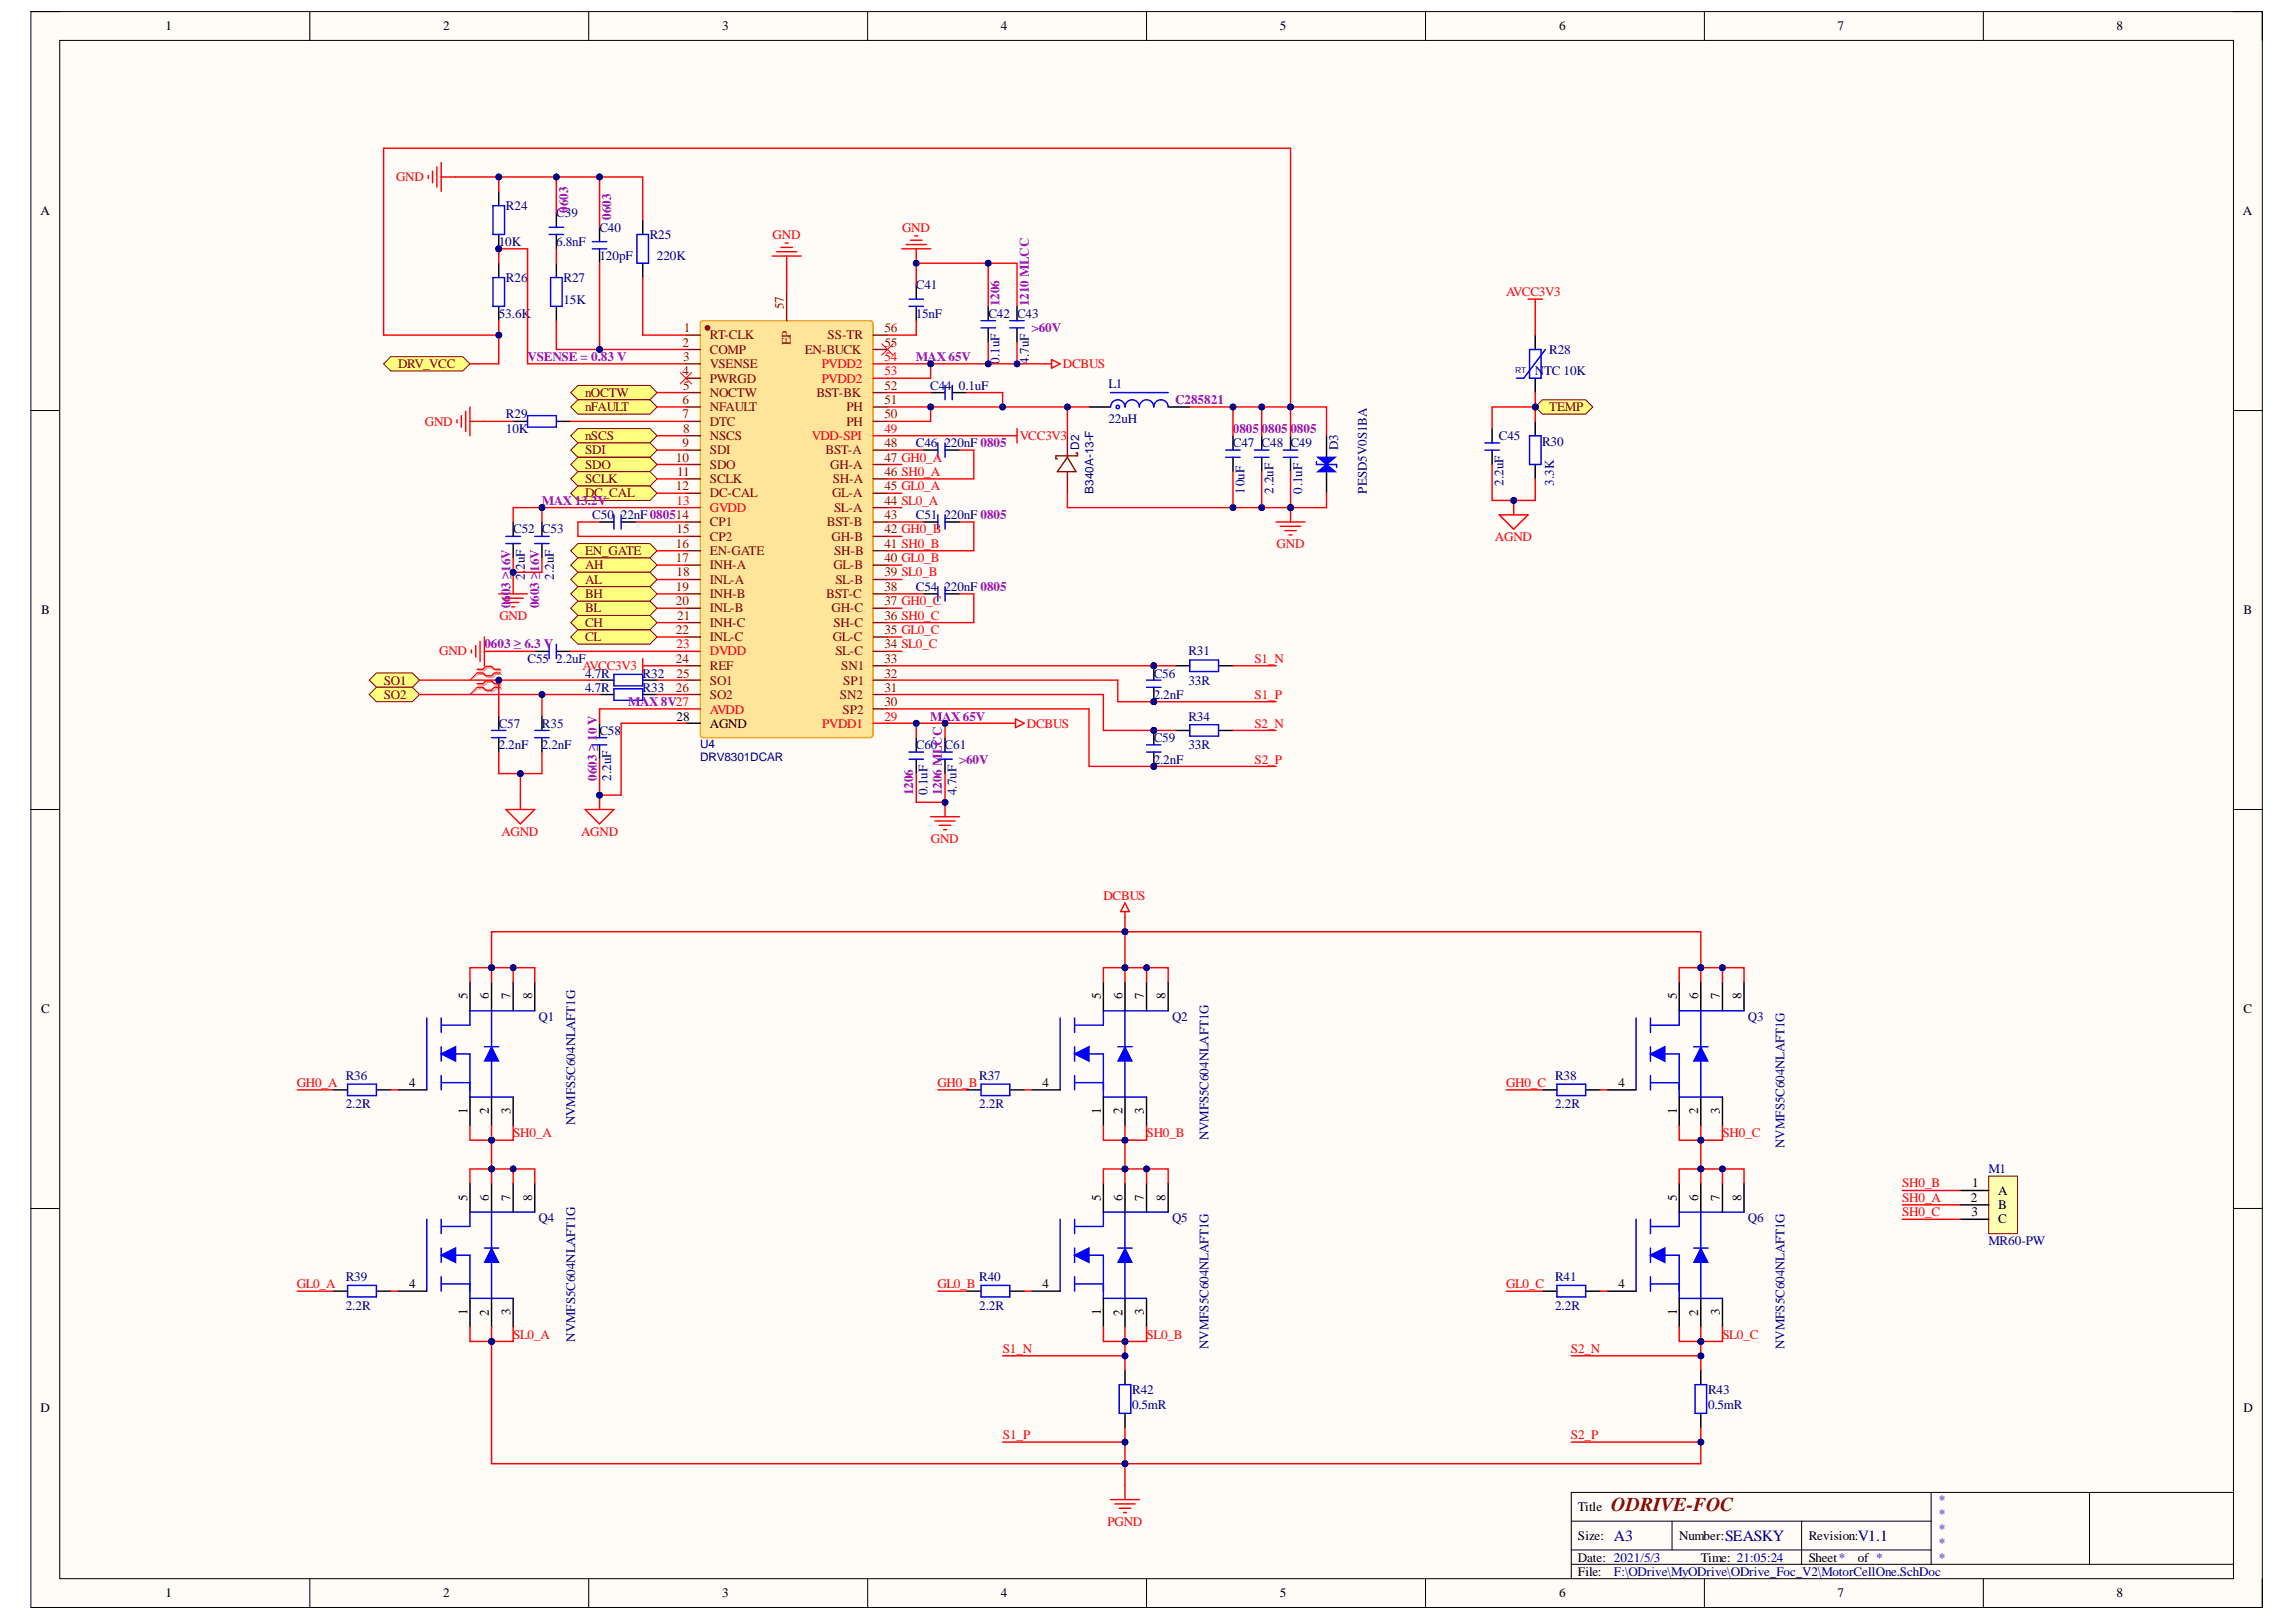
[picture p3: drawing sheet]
<svg xmlns="http://www.w3.org/2000/svg" width="297mm" height="210mm" viewBox="0 0 297 210" stroke-linecap="round" stroke-linejoin="round" font-family="sans-serif">
<defs><g id="words">
<text font-size="2.5" fill="#800000" x="208.5" y="195.6">ODRIVE-FOC</text>
<g font-size="2" fill="#000080">
<text x="208.8" y="199.4">A3</text>
<text x="223.2" y="199.4">SEASKY</text>
<text x="240.3" y="199.4">V1.1</text>
</g>
<g font-size="1.7">
<text x="21.4" y="3.9">1</text>
<text x="57.3" y="3.9">2</text>
<text x="93.4" y="3.9">3</text>
<text x="129.5" y="3.9">4</text>
<text x="165.6" y="3.9">5</text>
<text x="201.7" y="3.9">6</text>
<text x="237.7" y="3.9">7</text>
<text x="273.8" y="3.9">8</text>
<text x="5.2" y="27.9">A</text>
<text x="290.2" y="27.9">A</text>
<text x="5.3" y="79.5">B</text>
<text x="290.2" y="79.5">B</text>
<text x="87.5" y="93.3">28</text>
<text x="91.8" y="94.2">AGND</text>
<text x="5.3" y="131.1">C</text>
<text x="60.5" y="129.3" transform="rotate(-90 60.5 129.3)">5</text>
<text x="63.3" y="129.3" transform="rotate(-90 63.3 129.3)">6</text>
<text x="66" y="129.3" transform="rotate(-90 66 129.3)">7</text>
<text x="68.8" y="129.3" transform="rotate(-90 68.8 129.3)">8</text>
<text x="142.4" y="129.3" transform="rotate(-90 142.4 129.3)">5</text>
<text x="145.2" y="129.3" transform="rotate(-90 145.2 129.3)">6</text>
<text x="148" y="129.3" transform="rotate(-90 148 129.3)">7</text>
<text x="150.8" y="129.3" transform="rotate(-90 150.8 129.3)">8</text>
<text x="216.9" y="129.3" transform="rotate(-90 216.9 129.3)">5</text>
<text x="219.7" y="129.3" transform="rotate(-90 219.7 129.3)">6</text>
<text x="222.5" y="129.3" transform="rotate(-90 222.5 129.3)">7</text>
<text x="225.3" y="129.3" transform="rotate(-90 225.3 129.3)">8</text>
<text x="290.2" y="131.1">C</text>
<text x="52.9" y="140.7">4</text>
<text x="134.9" y="140.7">4</text>
<text x="209.4" y="140.7">4</text>
<text x="60.5" y="144.1" transform="rotate(-90 60.5 144.1)">1</text>
<text x="63.3" y="144.2" transform="rotate(-90 63.3 144.2)">2</text>
<text x="66" y="144.1" transform="rotate(-90 66 144.1)">3</text>
<text x="142.4" y="144.1" transform="rotate(-90 142.4 144.1)">1</text>
<text x="145.2" y="144.2" transform="rotate(-90 145.2 144.2)">2</text>
<text x="148" y="144.1" transform="rotate(-90 148 144.1)">3</text>
<text x="216.9" y="144.1" transform="rotate(-90 216.9 144.1)">1</text>
<text x="219.7" y="144.2" transform="rotate(-90 219.7 144.2)">2</text>
<text x="222.5" y="144.1" transform="rotate(-90 222.5 144.1)">3</text>
<text x="60.5" y="155.4" transform="rotate(-90 60.5 155.4)">5</text>
<text x="63.3" y="155.4" transform="rotate(-90 63.3 155.4)">6</text>
<text x="66" y="155.4" transform="rotate(-90 66 155.4)">7</text>
<text x="68.8" y="155.4" transform="rotate(-90 68.8 155.4)">8</text>
<text x="142.4" y="155.4" transform="rotate(-90 142.4 155.4)">5</text>
<text x="145.2" y="155.4" transform="rotate(-90 145.2 155.4)">6</text>
<text x="148" y="155.4" transform="rotate(-90 148 155.4)">7</text>
<text x="150.8" y="155.4" transform="rotate(-90 150.8 155.4)">8</text>
<text x="216.9" y="155.4" transform="rotate(-90 216.9 155.4)">5</text>
<text x="219.7" y="155.4" transform="rotate(-90 219.7 155.4)">6</text>
<text x="222.5" y="155.4" transform="rotate(-90 222.5 155.4)">7</text>
<text x="225.3" y="155.4" transform="rotate(-90 225.3 155.4)">8</text>
<text x="255" y="155.5">2</text>
<text x="255.1" y="153.7">1</text>
<text x="258.5" y="154.6">A</text>
<text x="255.1" y="157.4">3</text>
<text x="258.5" y="156.5">B</text>
<text x="258.5" y="158.3">C</text>
<text x="52.9" y="166.7">4</text>
<text x="134.9" y="166.7">4</text>
<text x="209.4" y="166.7">4</text>
<text x="60.5" y="170.1" transform="rotate(-90 60.5 170.1)">1</text>
<text x="63.3" y="170.3" transform="rotate(-90 63.3 170.3)">2</text>
<text x="66" y="170.2" transform="rotate(-90 66 170.2)">3</text>
<text x="142.4" y="170.1" transform="rotate(-90 142.4 170.1)">1</text>
<text x="145.2" y="170.3" transform="rotate(-90 145.2 170.3)">2</text>
<text x="148" y="170.2" transform="rotate(-90 148 170.2)">3</text>
<text x="216.9" y="170.1" transform="rotate(-90 216.9 170.1)">1</text>
<text x="219.7" y="170.3" transform="rotate(-90 219.7 170.3)">2</text>
<text x="222.5" y="170.2" transform="rotate(-90 222.5 170.2)">3</text>
<text x="5.2" y="182.7">D</text>
<text x="290.2" y="182.7">D</text>
<text x="204.1" y="195.6">Title</text>
<text x="204.1" y="199.3">Size:</text>
<text x="204.1" y="202.1">Date: 2021/5/3</text>
<text x="204.1" y="203.9">File:</text>
<text x="217.3" y="199.3">Number:</text>
<text x="220" y="202.1">Time: 21:05:24</text>
<text x="234" y="199.3">Revision:</text>
<text x="234" y="202.1">Sheet*</text>
<text x="240.3" y="202.1">of *</text>
<text x="21.4" y="206.7">1</text>
<text x="57.3" y="206.7">2</text>
<text x="93.4" y="206.7">3</text>
<text x="129.5" y="206.7">4</text>
<text x="165.6" y="206.7">5</text>
<text x="201.7" y="206.7">6</text>
<text x="237.7" y="206.7">7</text>
<text x="273.8" y="206.7">8</text>
</g>
<g font-size="1.7" fill="#f00">
<text x="51.2" y="23.5">GND</text>
<text x="116.7" y="30">GND</text>
<text x="100" y="30.9">GND</text>
<text x="194.8" y="38.4">AVCC3V3</text>
<text x="106.3" y="47.6">PVDD2</text>
<text x="114.4" y="46.7">54</text>
<text x="137.5" y="47.6">DCBUS</text>
<text x="106.3" y="49.5">PVDD2</text>
<text x="114.4" y="48.6">53</text>
<text x="55" y="55.1">GND</text>
<text x="105" y="56.9">VDD-SPI</text>
<text x="114.4" y="56">49</text>
<text x="131.9" y="56.9">VCC3V3</text>
<text x="87.5" y="65.3">13</text>
<text x="91.8" y="66.2">GVDD</text>
<text x="165.2" y="70.9">GND</text>
<text x="193.4" y="70">AGND</text>
<text x="64.6" y="80.2">GND</text>
<text x="87.5" y="83.9">23</text>
<text x="56.8" y="84.8">GND</text>
<text x="75.4" y="86.7">AVCC3V3</text>
<text x="91.8" y="84.8">DVDD</text>
<text x="162.3" y="85.7">S1_N</text>
<text x="91.8" y="92.3">AVDD</text>
<text x="106.4" y="94.2">PVDD1</text>
<text x="114.4" y="93.3">29</text>
<text x="132.9" y="94.2">DCBUS</text>
<text x="162.3" y="90.5">S1_P</text>
<text x="162.3" y="94.2">S2_N</text>
<text x="162.3" y="98.8">S2_P</text>
<text x="64.9" y="108.1">AGND</text>
<text x="75.2" y="108.1">AGND</text>
<text x="120.4" y="109.1">GND</text>
<text x="142.8" y="116.5">DCBUS</text>
<text x="38.4" y="140.7">GH0_A</text>
<text x="121.3" y="140.7">GH0_B</text>
<text x="194.8" y="140.7">GH0_C</text>
<text x="66.4" y="147.2">SH0_A</text>
<text x="148.3" y="147.2">SH0_B</text>
<text x="222.8" y="147.2">SH0_C</text>
<text x="246.1" y="153.7">SH0_B</text>
<text x="246.1" y="155.5">SH0_A</text>
<text x="246.1" y="157.4">SH0_C</text>
<text x="38.4" y="166.7">GL0_A</text>
<text x="121.3" y="166.7">GL0_B</text>
<text x="194.8" y="166.7">GL0_C</text>
<text x="66.4" y="173.3">SL0_A</text>
<text x="148.3" y="173.3">SL0_B</text>
<text x="222.8" y="173.3">SL0_C</text>
<text x="129.7" y="175.1">S1_N</text>
<text x="203.2" y="175.1">S2_N</text>
<text x="129.7" y="186.3">S1_P</text>
<text x="203.2" y="186.3">S2_P</text>
<text x="143.3" y="197.4">PGND</text>
</g>
<g font-size="1.7" fill="#000080">
<text x="65.5" y="27.2">R24</text>
<text x="72" y="28.1">C39</text>
<text x="77.5" y="30">C40</text>
<text x="64.5" y="31.9">10K</text>
<text x="72" y="31.9">6.8nF</text>
<text x="77.5" y="33.7">120pF</text>
<text x="84.1" y="30.9">R25</text>
<text x="85" y="33.7">220K</text>
<text x="64.5" y="41.1">53.6K</text>
<text x="65.5" y="36.5">R26</text>
<text x="72.9" y="36.5">R27</text>
<text x="72.9" y="39.3">15K</text>
<text x="118.5" y="37.4">C41</text>
<text x="118.5" y="41.1">15nF</text>
<text x="127.9" y="41.1">C42 C43</text>
<text x="129.3" y="47.1" transform="rotate(-90 129.3 47.1)">0.1uF</text>
<text x="133.1" y="47.1" transform="rotate(-90 133.1 47.1)">4.7uF</text>
<text x="200.4" y="45.8">R28</text>
<text x="120.3" y="50.4">C44</text>
<text x="124.1" y="50.4">0.1uF</text>
<text x="143.4" y="50.3">L1</text>
<text x="198.6" y="48.6">N</text>
<text x="199.8" y="48.6">TC 10K</text>
<text x="65.5" y="54.2">R29</text>
<text x="65.5" y="56">10K</text>
<text x="118.5" y="57.9">C46</text>
<text x="122.2" y="57.9">220nF 0805</text>
<text x="143.4" y="54.7">22uH</text>
<text x="159.5" y="57.9">C47 C48 C49</text>
<text x="173.1" y="58.2" transform="rotate(-90 173.1 58.2)">D3</text>
<text x="193.9" y="56.9">C45</text>
<text x="199.5" y="57.7">R30</text>
<text x="161" y="63.9" transform="rotate(-90 161 63.9)">10uF</text>
<text x="164.7" y="63.9" transform="rotate(-90 164.7 63.9)">2.2uF</text>
<text x="168.5" y="63.9" transform="rotate(-90 168.5 63.9)">0.1uF</text>
<text x="176.8" y="63.9" transform="rotate(-90 176.8 63.9)">PESD5V0S1BA</text>
<text x="194.5" y="62.9" transform="rotate(-90 194.5 62.9)">2.2uF</text>
<text x="201" y="62.9" transform="rotate(-90 201 62.9)">3.3K</text>
<text x="66.4" y="69">C52 C53</text>
<text x="76.6" y="67.2">C50</text>
<text x="80.3" y="67.2">22nF 080514</text>
<text x="118.5" y="67.2">C51</text>
<text x="122.2" y="67.2">220nF 0805</text>
<text x="67.9" y="75" transform="rotate(-90 67.9 75)">2.</text>
<text x="67.9" y="73.8" transform="rotate(-90 67.9 73.8)">2uF</text>
<text x="71.6" y="75" transform="rotate(-90 71.6 75)">2.2uF</text>
<text x="118.5" y="76.5">C54</text>
<text x="122.2" y="76.5">220nF 0805</text>
<text x="68.2" y="85.7">C55</text>
<text x="72" y="85.7">2.2uF</text>
<text x="75.7" y="87.7">4.7R</text>
<text x="75.7" y="89.6">4.7R</text>
<text x="83.1" y="87.7">R32</text>
<text x="83.1" y="89.6">R33</text>
<text x="149.3" y="87.7">C56</text>
<text x="153.7" y="84.8">R31</text>
<text x="153.7" y="88.6">33R</text>
<text x="64.5" y="94.2">C57</text>
<text x="70.1" y="94.2">R35</text>
<text x="77.5" y="95.1">C58</text>
<text x="149.3" y="90.5">2.2nF</text>
<text x="153.7" y="93.3">R34</text>
<text x="64.5" y="97">2.2nF</text>
<text x="70.1" y="97">2.2nF</text>
<text x="79.1" y="101" transform="rotate(-90 79.1 101)">2.2uF</text>
<text x="118.5" y="97">C60 C61</text>
<text x="149.3" y="96.1">C59</text>
<text x="149.3" y="98.8">2.2nF</text>
<text x="153.7" y="97">33R</text>
<text x="120" y="102.9" transform="rotate(-90 120 102.9)">0.1uF</text>
<text x="123.7" y="102.9" transform="rotate(-90 123.7 102.9)">4.7uF</text>
<text x="69.7" y="132.1">Q1</text>
<text x="151.6" y="132.1">Q2</text>
<text x="226.1" y="132.1">Q3</text>
<text x="44.7" y="139.7">R36</text>
<text x="44.7" y="143.4">2.2R</text>
<text x="126.7" y="139.7">R37</text>
<text x="126.7" y="143.4">2.2R</text>
<text x="201.2" y="139.7">R38</text>
<text x="201.2" y="143.4">2.2R</text>
<text x="74.4" y="145.6" transform="rotate(-90 74.4 145.6)">NVMFS5C604NLAFT1G</text>
<text x="156.4" y="147.6" transform="rotate(-90 156.4 147.6)">NVMFS5C604NLAFT1G</text>
<text x="230.9" y="148.5" transform="rotate(-90 230.9 148.5)">NVMFS5C604NLAFT1G</text>
<text x="257.3" y="151.8">M1</text>
<text x="69.7" y="158.1">Q4</text>
<text x="151.6" y="158.1">Q5</text>
<text x="226.1" y="158.1">Q6</text>
<text x="257.3" y="161.1">MR60-PW</text>
<text x="44.7" y="165.8">R39</text>
<text x="126.7" y="165.8">R40</text>
<text x="201.2" y="165.8">R41</text>
<text x="44.7" y="169.5">2.2R</text>
<text x="74.4" y="173.6" transform="rotate(-90 74.4 173.6)">NVMFS5C604NLAFT1G</text>
<text x="126.7" y="169.5">2.2R</text>
<text x="201.2" y="169.5">2.2R</text>
<text x="156.4" y="174.5" transform="rotate(-90 156.4 174.5)">NVMFS5C604NLAFT1G</text>
<text x="230.9" y="174.5" transform="rotate(-90 230.9 174.5)">NVMFS5C604NLAFT1G</text>
<text x="146.5" y="180.5">R42</text>
<text x="146.5" y="182.3">0.5mR</text>
<text x="221" y="180.5">R43</text>
<text x="221" y="182.3">0.5mR</text>
<text x="250.7" y="194.6">*</text>
<text x="250.7" y="196.5">*</text>
<text x="208.8" y="203.9">F:\ODrive\MyODrive\ODrive_Foc_V2\MotorCellOne.SchDoc</text>
<text x="250.7" y="198.4">*</text>
<text x="250.7" y="200.2">*</text>
<text x="250.7" y="202.1">*</text>
</g>
<g font-size="1.7" fill="#90f">
<text x="73.5" y="27.5" transform="rotate(-90 73.5 27.5)">0603</text>
<text x="79.1" y="28.5" transform="rotate(-90 79.1 28.5)">0603</text>
<text x="129.3" y="39.6" transform="rotate(-90 129.3 39.6)">1206</text>
<text x="133.1" y="39.6" transform="rotate(-90 133.1 39.6)">1210 MLCC</text>
<text x="68.2" y="46.7">VSENSE = 0.83 V</text>
<text x="118.5" y="46.7">MAX 65V</text>
<text x="133.4" y="43">&gt;60V</text>
<text x="152.1" y="52.3">C285821</text>
<text x="159.5" y="56">0805</text>
<text x="163.2" y="56">0805</text>
<text x="166.9" y="56">0805</text>
<text x="70.1" y="65.3">MAX 13.2V</text>
<text x="66" y="77" transform="rotate(-90 66 77)">03 ≥16V</text>
<text x="69.8" y="74" transform="rotate(-90 69.8 74)">16V</text>
<text x="62.7" y="83.9">0603 ≥ 6.3 V</text>
<text x="66" y="78.7" transform="rotate(-90 66 78.7)">06</text>
<text x="69.8" y="78.7" transform="rotate(-90 69.8 78.7)">0603 ≥</text>
<text x="81.3" y="91.4">MAX 8V27</text>
<text x="120.3" y="93.3">MAX 65V</text>
<text x="77.2" y="101" transform="rotate(-90 77.2 101)">0603 ≥ 10 V</text>
<text x="124.1" y="98.8">&gt;60V</text>
<text x="118.1" y="102.9" transform="rotate(-90 118.1 102.9)">1206</text>
<text x="121.9" y="102.9" transform="rotate(-90 121.9 102.9)">1206 MLCC</text>
</g>
<g font-size="1.7" fill="#800">
<text x="101.4" y="40" transform="rotate(-90 101.4 40)">57</text>
<text x="88.3" y="44.9">2</text>
<text x="88.4" y="46.7">3</text>
<text x="88.5" y="43">1</text>
<text x="91.8" y="43.9">RT-CLK</text>
<text x="91.8" y="45.8">COMP</text>
<text x="91.8" y="47.6">VSENSE</text>
<text x="102.3" y="44.7" transform="rotate(-90 102.3 44.7)">EP</text>
<text x="104.1" y="45.8">EN-BUCK</text>
<text x="107.1" y="43.9">SS-TR</text>
<text x="114.4" y="44.9">55</text>
<text x="114.4" y="43">56</text>
<text x="88.3" y="48.6">4</text>
<text x="88.3" y="52.3">6</text>
<text x="88.4" y="50.4">5</text>
<text x="91.8" y="49.5">PWRGD</text>
<text x="91.8" y="51.4">NOCTW</text>
<text x="91.8" y="53.2">NFAULT</text>
<text x="105.6" y="51.4">BST-BK</text>
<text x="109.5" y="53.2">PH</text>
<text x="114.4" y="52.3">51</text>
<text x="114.4" y="50.4">52</text>
<text x="87.4" y="59.7">10</text>
<text x="88.3" y="54.2">7</text>
<text x="88.3" y="57.9">9</text>
<text x="88.4" y="56">8</text>
<text x="91.8" y="55.1">DTC</text>
<text x="91.8" y="56.9">NSCS</text>
<text x="91.8" y="58.8">SDI</text>
<text x="106.8" y="58.8">BST-A</text>
<text x="109.5" y="55.1">PH</text>
<text x="114.4" y="59.7">47 GH0_A</text>
<text x="114.4" y="57.9">48</text>
<text x="114.4" y="54.2">50</text>
<text x="87.4" y="63.4">12</text>
<text x="87.6" y="61.6">11</text>
<text x="91.8" y="60.7">SDO</text>
<text x="91.8" y="62.5">SCLK</text>
<text x="91.8" y="64.4">DC-CAL</text>
<text x="107.4" y="60.7">GH-A</text>
<text x="107.7" y="64.4">GL-A</text>
<text x="107.7" y="62.5">SH-A</text>
<text x="114.4" y="65.3">44 SL0_A</text>
<text x="114.4" y="63.4">45 GL0_A</text>
<text x="114.4" y="61.6">46 SH0_A</text>
<text x="87.4" y="70.9">16</text>
<text x="87.5" y="69">15</text>
<text x="91.8" y="68.1">CP1</text>
<text x="91.8" y="70">CP2</text>
<text x="91.8" y="71.8">EN-GATE</text>
<text x="107" y="68.1">BST-B</text>
<text x="107.6" y="70">GH-B</text>
<text x="107.9" y="71.8">SH-B</text>
<text x="107.9" y="66.2">SL-A</text>
<text x="114.4" y="70.9">41 SH0_B</text>
<text x="114.4" y="69">42 GH0_B</text>
<text x="114.4" y="67.2">43</text>
<text x="87.4" y="72.7">17</text>
<text x="87.4" y="76.5">19</text>
<text x="87.5" y="74.6">18</text>
<text x="91.8" y="73.7">INH-A</text>
<text x="91.8" y="75.5">INL-A</text>
<text x="91.8" y="77.4">INH-B</text>
<text x="106.9" y="77.4">BST-C</text>
<text x="107.8" y="73.7">GL-B</text>
<text x="108.1" y="75.5">SL-B</text>
<text x="114.4" y="76.5">38</text>
<text x="114.4" y="74.6">39 SL0_B</text>
<text x="114.4" y="72.7">40 GL0_B</text>
<text x="87.4" y="78.3">20</text>
<text x="87.4" y="82">22</text>
<text x="87.6" y="80.2">21</text>
<text x="91.8" y="79.2">INL-B</text>
<text x="91.8" y="81.1">INH-C</text>
<text x="91.8" y="83">INL-C</text>
<text x="107.6" y="79.2">GH-C</text>
<text x="107.7" y="83">GL-C</text>
<text x="107.8" y="81.1">SH-C</text>
<text x="114.4" y="83.9">34 SL0_C</text>
<text x="114.4" y="82">35 GL0_C</text>
<text x="114.4" y="80.2">36 SH0_C</text>
<text x="114.4" y="78.3">37 GH0_C</text>
<text x="87.4" y="85.7">24</text>
<text x="87.4" y="89.6">26</text>
<text x="87.5" y="87.7">25</text>
<text x="91.8" y="86.7">REF</text>
<text x="91.8" y="88.6">SO1</text>
<text x="108.1" y="84.8">SL-C</text>
<text x="108.8" y="86.7">SN1</text>
<text x="109.1" y="88.6">SP1</text>
<text x="114.4" y="89.6">31</text>
<text x="114.4" y="87.7">32</text>
<text x="114.4" y="85.7">33</text>
<text x="91.8" y="90.5">SO2</text>
<text x="108.7" y="90.5">SN2</text>
<text x="109" y="92.3">SP2</text>
<text x="114.4" y="91.4">30</text>
</g>
<g font-size="1.7" fill="#800000">
<text x="51.5" y="47.6">DRV_VCC</text>
<text x="75.7" y="51.4">nOCTW</text>
<text x="75.7" y="53.2">nFAULT</text>
<text x="200.4" y="53.2">TEMP</text>
<text x="75.7" y="56.9">nSCS</text>
<text x="75.7" y="58.8">SDI</text>
<text x="75.7" y="60.7">SDO</text>
<text x="75.7" y="62.5">SCLK</text>
<text x="75.7" y="64.4">DC_CAL</text>
<text x="75.7" y="71.8">EN_GATE</text>
<text x="75.7" y="73.7">AH</text>
<text x="75.7" y="75.5">AL</text>
<text x="75.7" y="77.4">BH</text>
<text x="75.7" y="79.2">BL</text>
<text x="75.7" y="81.1">CH</text>
<text x="75.7" y="83">CL</text>
<text x="49.6" y="88.6">SO1</text>
<text x="49.6" y="90.5">SO2</text>
</g>
<g font-size="1.5" fill="#000080">
<text x="139.6" y="58.2" transform="rotate(-90 139.6 58.2)">D2</text>
<text x="141.5" y="63.9" transform="rotate(-90 141.5 63.9)">B340A-13-F</text>
<text x="90.6" y="96.8">U4</text>
<text x="90.6" y="98.5">DRV8301DCAR</text>
</g>
<text font-size="1.1" fill="#000080" x="196" y="48.3">RT</text>
</g></defs>
<path d="M4 1.5h288.7v206.5h-288.7z" fill-rule="evenodd" fill="#fffcf8"/>
<path d="M4 1.5h288.7v206.5h-288.7z" fill="none" stroke="#000" stroke-width=".13"/>
<path d="M7.7 5.2h281.2v199.1h-281.2z" fill-rule="evenodd" fill="#fffcf8"/>
<g fill="none" stroke="#000" stroke-width=".13">
<path d="M4 1.5h3.7M7.7 5.2h281.2v199.1h-281.2zM40.1 1.5v3.7M76.2 1.5v3.7M112.2 1.5v3.7M148.3 1.5v3.7M184.4 1.5v3.7M220.5 1.5v3.7M256.6 1.5v3.7M288.9 1.5h3.8v3.7M4 53.1h3.7M288.9 53.1h3.8"/>
<path d="M4 104.8h3.7M288.9 104.8h3.8M4 156.4h3.7M288.9 156.4h3.8M203.3 196.9h46.5M216.3 196.9v3.7M233.1 196.9v5.5M249.8 193.1v9.3M270.3 193.1v9.3M288.9 193.1h-85.6v11.2M40.1 204.3v3.7M76.2 204.3v3.7"/>
<path d="M112.3 204.3v3.7M148.3 204.3v3.7M184.4 204.3v3.7M203.3 202.4h85.6M203.3 200.6h46.5M220.5 204.3v3.7M256.6 204.3v3.7M292.7 204.3v3.7"/>
</g>
<path d="M90.7 41.7l.3-.2h21.6l.3 .2 .1 53.4-.2 .3-21.8 .1-.3-.2z" fill="#ffe599"/>
<path d="M90.7 41.7l.3-.2h21.6l.3 .2 .1 53.4-.2 .3-21.8 .1-.3-.2z" fill="none" stroke="#f90" stroke-width=".18"/>
<circle cx="91.5" cy="42.4" r=".28" fill="#800"/>
<g fill="none" stroke="#800" stroke-width=".18">
<path d="M101.8 37.8v3.7M88.7 43.4h1.9M88.7 45.2h1.9M88.7 47.1h1.9M88.7 48.9h1.9M88.7 50.8h1.9M88.7 52.7h1.9M88.7 54.5h1.9M88.7 56.4h1.9M88.7 58.2h1.9M113 43.4h1.8M113 45.2h1.8"/>
<path d="M113 50.8h1.8M113 52.7h1.8M113 54.5h1.8M113 58.2h1.8M88.7 60.1h1.9M88.7 62h1.9M88.7 63.8h1.9M88.7 67.5h1.9M88.7 69.4h1.9M88.7 71.3h1.9M88.7 73.1h1.9M88.7 75h1.9"/>
<path d="M88.7 76.9h1.9M88.7 78.7h1.9M113 60.1h1.8M113 62h1.8M113 63.8h1.8M113 67.5h1.8M113 69.4h1.8M113 71.3h1.8M113 73.1h1.8M113 75h1.8M113 76.9h1.8M113 78.7h1.8"/>
<path d="M113 65.7h1.8M88.7 80.6h1.9M88.7 82.4h1.9M88.7 86.2h1.9M88.7 88h1.9M88.7 89.9h1.9M113 80.6h1.8M113 82.4h1.8M113 86.2h1.8M113 88h1.8M113 89.9h1.8M113 91.7h1.8"/>
<path d="M113 84.3h1.8"/>
<circle cx="91.5" cy="42.4" r=".28"/>
</g>
<path d="M113 56.4h1.8M113 48.9h1.8M113 47.1h1.8M88.7 65.7h1.9M88.7 84.3h1.9M88.7 91.7h1.9M113 93.6h1.8" fill="none" stroke="#f00" stroke-width=".18"/>
<path d="M88.7 93.6h1.9" fill="none" stroke="#000" stroke-width=".18"/>
<path d="M73.8 50.8l1-.9h9.3l.9 .9-.9 .9h-9.3z" fill-rule="evenodd" fill="#ffff80"/>
<path d="M73.8 50.8l1-.9h9.3l.9 .9-.9 .9h-9.3z" fill="none" stroke="#800000" stroke-width=".13"/>
<path d="M73.8 52.7l1-1h9.3l.9 1-.9 .9h-9.3z" fill-rule="evenodd" fill="#ffff80"/>
<path d="M73.8 52.7l1-1h9.3l.9 1-.9 .9h-9.3z" fill="none" stroke="#800000" stroke-width=".13"/>
<path d="M73.8 56.4l1-.9h9.3l.9 .9-.9 .9h-9.3z" fill-rule="evenodd" fill="#ffff80"/>
<path d="M73.8 56.4l1-.9h9.3l.9 .9-.9 .9h-9.3z" fill="none" stroke="#800000" stroke-width=".13"/>
<path d="M73.8 58.2l1-.9h9.3l.9 .9-.9 1h-9.3z" fill-rule="evenodd" fill="#ffff80"/>
<path d="M73.8 58.2l1-.9h9.3l.9 .9-.9 1h-9.3z" fill="none" stroke="#800000" stroke-width=".13"/>
<path d="M73.8 60.1l1-.9h9.3l.9 .9-.9 .9h-9.3z" fill-rule="evenodd" fill="#ffff80"/>
<path d="M73.8 60.1l1-.9h9.3l.9 .9-.9 .9h-9.3z" fill="none" stroke="#800000" stroke-width=".13"/>
<path d="M73.8 62l1-1h9.3l.9 1-.9 .9h-9.3z" fill-rule="evenodd" fill="#ffff80"/>
<path d="M73.8 62l1-1h9.3l.9 1-.9 .9h-9.3z" fill="none" stroke="#800000" stroke-width=".13"/>
<path d="M73.8 63.8l1-.9h9.3l.9 .9-.9 1h-9.3z" fill-rule="evenodd" fill="#ffff80"/>
<path d="M73.8 63.8l1-.9h9.3l.9 .9-.9 1h-9.3z" fill="none" stroke="#800000" stroke-width=".13"/>
<path d="M73.8 71.3l1-1h9.3l.9 1-.9 .9h-9.3z" fill-rule="evenodd" fill="#ffff80"/>
<path d="M73.8 71.3l1-1h9.3l.9 1-.9 .9h-9.3z" fill="none" stroke="#800000" stroke-width=".13"/>
<path d="M73.8 73.1l1-.9h9.3l.9 .9-.9 1h-9.3z" fill-rule="evenodd" fill="#ffff80"/>
<path d="M73.8 73.1l1-.9h9.3l.9 .9-.9 1h-9.3z" fill="none" stroke="#800000" stroke-width=".13"/>
<path d="M74.8 74.1h9.3l.9 .9-.9 .9h-9.3l-1-.9z" fill-rule="evenodd" fill="#ffff80"/>
<path d="M74.8 74.1h9.3l.9 .9-.9 .9h-9.3l-1-.9z" fill="none" stroke="#800000" stroke-width=".13"/>
<path d="M73.8 78.7l1-.9h9.3l.9 .9-.9 .9h-9.3z" fill-rule="evenodd" fill="#ffff80"/>
<path d="M73.8 78.7l1-.9h9.3l.9 .9-.9 .9h-9.3z" fill="none" stroke="#800000" stroke-width=".13"/>
<path d="M73.8 80.6l1-1h9.3l.9 1-.9 .9h-9.3z" fill-rule="evenodd" fill="#ffff80"/>
<path d="M73.8 80.6l1-1h9.3l.9 1-.9 .9h-9.3z" fill="none" stroke="#800000" stroke-width=".13"/>
<path d="M73.8 82.4l1-.9h9.3l.9 .9-.9 1h-9.3z" fill-rule="evenodd" fill="#ffff80"/>
<path d="M73.8 82.4l1-.9h9.3l.9 .9-.9 1h-9.3z" fill="none" stroke="#800000" stroke-width=".13"/>
<path d="M73.8 76.9l1-1h9.3l.9 1-.9 .9h-9.3z" fill-rule="evenodd" fill="#ffff80"/>
<path d="M73.8 76.9l1-1h9.3l.9 1-.9 .9h-9.3z" fill="none" stroke="#800000" stroke-width=".13"/>
<path d="M64.5 92.7v1.8M64.5 95.5v1.8M70.1 92.7v1.8M70.1 95.5v1.8M77.6 88h1.8M77.6 89.9h1.8M83.2 88h1.8M83.2 89.9h1.8" fill="none" stroke="#000" stroke-width=".18"/>
<path d="M63.6 95.5h1.9M63.6 94.5h1.9M69.2 95.5h1.8M69.2 94.5h1.8M79.4 87.3h3.8v1.5h-3.8zM79.4 89.1h3.8v1.5h-3.8z" fill="none" stroke="#00f" stroke-width=".18"/>
<path d="M47.8 88l.9-.9h4.7l.9 .9-.9 .9h-4.7z" fill-rule="evenodd" fill="#ffff80"/>
<path d="M47.8 88l.9-.9h4.7l.9 .9-.9 .9h-4.7z" fill="none" stroke="#800000" stroke-width=".13"/>
<path d="M48.7 88.9h4.7l.9 1-.9 .9h-4.7l-.9-.9z" fill-rule="evenodd" fill="#ffff80"/>
<path d="M48.7 88.9h4.7l.9 1-.9 .9h-4.7l-.9-.9z" fill="none" stroke="#800000" stroke-width=".13"/>
<path d="M72 27.5v1.9M72 30.3v1.9M72 34.1v1.8M72 39.6v1.9M77.6 29.4v1.9M77.6 32.2v1.9M83.2 28.5v1.8M83.2 34.1v1.8" fill="none" stroke="#000" stroke-width=".18"/>
<path d="M71 30.3h1.9M71 29.4h1.9M71.2 35.9h1.5v3.7h-1.5zM76.6 31.3h1.9M76.6 32.2h1.9M82.4 30.3h1.5v3.8h-1.5z" fill="none" stroke="#00f" stroke-width=".18"/>
<circle cx="64.5" cy="32.2" r=".37" fill="#000080"/>
<circle cx="64.5" cy="32.2" r=".37" fill="none" stroke="#000080" stroke-width=".13"/>
<path d="M64.5 24.8v1.8M64.5 30.3v1.9" fill="none" stroke="#000" stroke-width=".18"/>
<circle cx="64.5" cy="32.2" r=".37" fill="#000080"/>
<circle cx="64.5" cy="32.2" r=".37" fill="none" stroke="#000080" stroke-width=".13"/>
<g fill="none" stroke="#00f" stroke-width=".18">
<path d="M63.8 26.6h1.5v3.7h-1.5zM63.8 35.9h1.5v3.7h-1.5zM117.6 39.6h1.9M117.6 38.7h1.9M68.3 53.8h3.7v1.5h-3.7zM65.5 70.3h1.8M65.5 69.4h1.8M69.2 70.3h1.8M69.2 69.4h1.8M79.4 66.6v1.9M80.4 66.6v1.9M71 83.4v1.8"/>
<path d="M72 83.4v1.8M76.6 96.4h1.9M76.6 95.5h1.9"/>
</g>
<g fill="none" stroke="#000" stroke-width=".18">
<path d="M64.5 34.1v1.8M64.5 39.6v1.9M118.5 36.9v1.8M118.5 39.6v1.9M66.4 54.5h1.9M72 54.5h1.8M66.4 67.5v1.9M66.4 70.3v1.9M70.1 67.5v1.9M70.1 70.3v1.9M77.6 67.5h1.8M80.4 67.5h1.8"/>
<path d="M69.2 84.3h1.8M72 84.3h1.8M77.6 93.6v1.9M77.6 96.4v1.8"/>
</g>
<g fill="none" stroke="#f00" stroke-width=".18">
<path d="M55.4 22.7v.4M56 22.2v1.4M56.5 21.6v2.6M57.1 21v3.8M57.1 22.9h1.8M99.9 33.1h3.7M100.5 32.6h2.6M101 32h1.5M101.6 31.5h.4M101.8 33.1v1.9M116.7 32.2h3.7M117.2 31.6h2.6"/>
<path d="M117.8 31.1h1.5M118.3 30.5h.4M118.5 32.2v1.9M59.1 54.3v.4M59.7 53.8v1.5M60.2 53.2v2.6M60.8 52.7v3.7M60.8 54.5h1.9M64.5 76.9h3.8M65.1 77.4h2.6M65.6 78h1.5M66.2 78.5h.4"/>
<path d="M66.4 75v1.9M61 84.1v.4M61.5 83.6v1.4M62.1 83v2.6M62.7 82.4v3.8M62.7 84.3h1.8"/>
</g>
<circle cx="118.5" cy="34.1" r=".37" fill="#000080"/>
<circle cx="118.5" cy="34.1" r=".37" fill="none" stroke="#000080" stroke-width=".13"/>
<path d="M127.8 39.6v1.9M131.6 39.6v1.9M120.4 50.8h1.9M123.2 50.8h1.9M127.8 42.4v1.9M131.6 42.4v1.9M140.9 52.7h2.8M151.1 52.7h2.8" fill="none" stroke="#000" stroke-width=".18"/>
<path d="M122.3 49.9v1.8M123.2 49.9v1.8M126.9 42.4h1.9M126.9 41.5h1.9M130.6 42.4h1.9M130.6 41.5h1.9M143.7 52.7a.93 .93 0 0 1 .9-1 .93 .93 0 0 1 .9 1 .93 .93 0 0 1 1-1 .93 .93 0 0 1 .9 1 .93 .93 0 0 1 .9-1 .93 .93 0 0 1 1 1 .93 .93 0 0 1 .9-1 .93 .93 0 0 1 .9 1M143.7 50.8h7.4M144.8 52.6l-.1-.1-.2-.1-.1 .3 .1 .2h.2l.1-.3" fill="none" stroke="#00f" stroke-width=".18"/>
<path d="M138.1 56.4v2.8M138.1 59.2l1.1 1.8h-2.4zM139.2 58.6h.2v.4h-2.8v.4h.2M138.1 61v2.8" fill="none" stroke="#800" stroke-width=".18"/>
<path d="M165.1 67.5h3.7M165.7 68.1h2.6M166.2 68.7h1.5M166.8 69.2h.3M167 65.7v1.8" fill="none" stroke="#f00" stroke-width=".18"/>
<circle cx="167" cy="65.7" r=".37" fill="#000080"/>
<circle cx="167" cy="65.7" r=".37" fill="none" stroke="#000080" stroke-width=".13"/>
<path d="M159.5 56.4v1.8M159.5 59.2v1.8M163.2 56.4v1.8M163.2 59.2v1.8M167 56.4v1.8M167 59.2v1.8M171.6 56.4v2.8M171.6 61v2.8" fill="none" stroke="#000" stroke-width=".18"/>
<path d="M158.6 59.2h1.8M158.6 58.2h1.8M162.3 59.2h1.9M162.3 58.2h1.9M166 59.2h1.9M166 58.2h1.9" fill="none" stroke="#00f" stroke-width=".18"/>
<path d="M170.5 61l1.1-.9 1.1 .9z" fill="#00f"/>
<path d="M170.5 61l1.1-.9 1.1 .9z" fill="none" stroke="#00f" stroke-width=".18"/>
<path d="M170.5 59.2h2.2l-1.1 .9z" fill="#00f"/>
<path d="M121.3 57.3v1.9M122.3 57.3v1.9M170.3 59.7v.4M170.5 59.2h2.2l-1.1 .9zM121.3 66.6v1.9M121.3 75.9v1.9M122.3 66.6v1.9M122.3 75.9v1.9M121.3 98.2h1.9M121.3 97.3h1.9" fill="none" stroke="#00f" stroke-width=".18"/>
<path d="M170.3 60.1h2.6v.4" fill="none" stroke="#00f" stroke-width=".19"/>
<path d="M119.5 58.2h1.8M122.3 58.2h1.8M119.5 67.5h1.8M119.5 76.9h1.8M122.3 67.5h1.8M122.3 76.9h1.8M122.3 95.5v1.8M122.3 98.2v1.9" fill="none" stroke="#000" stroke-width=".18"/>
<path d="M120.4 105.7h3.7M121 106.2h2.6M121.5 106.8h1.5M122.1 107.4h.3M122.3 103.8v1.9" fill="none" stroke="#f00" stroke-width=".18"/>
<circle cx="122.3" cy="103.8" r=".37" fill="#000080"/>
<circle cx="122.3" cy="103.8" r=".37" fill="none" stroke="#000080" stroke-width=".13"/>
<path d="M118.5 95.5v1.8M118.5 98.2v1.9" fill="none" stroke="#000" stroke-width=".18"/>
<path d="M117.6 98.2h1.9M117.6 97.3h1.9M55.2 131.7v9.3M57.1 131.7v1.9M57.1 135.5v1.8M57.1 139.2v1.8M57.1 136.4h3.7M60.8 130.8v1.9h-3.7M57.1 140.1h3.7v1.9" fill="none" stroke="#00f" stroke-width=".18"/>
<path d="M88 48.2l1.5 1.5M89.5 48.2l-1.5 1.5" fill="none" stroke="#f00" stroke-width=".13"/>
<path d="M57.1 136.4l1.8-.9v1.8z" fill="#00f"/>
<path d="M57.1 136.4l1.8-.9v1.8zM60.8 136.4v4.6M60.8 130.8h8.4M62.7 135.5h1.8M63.6 130.8v11.2M60.8 142h5.6" fill="none" stroke="#00f" stroke-width=".18"/>
<path d="M63.6 135.5l.9 1.8h-1.8z" fill="#00f"/>
<path d="M63.6 135.5l.9 1.8h-1.8z" fill="none" stroke="#00f" stroke-width=".13"/>
<path d="M60.8 127.1v3.7M63.6 127.1v3.7M66.4 127.1v3.7M69.2 127.1v3.7M51.5 141h3.7M60.8 142v3.7M63.6 142v3.7M66.4 142v3.7" fill="none" stroke="#000" stroke-width=".18"/>
<path d="M55.2 157.8v9.3M57.1 157.8v1.8M60.8 156.9v1.8h-3.7M57.1 161.5v1.9M57.1 165.2v1.9M57.1 166.2h3.7v1.8M57.1 162.4h3.7" fill="none" stroke="#00f" stroke-width=".18"/>
<path d="M57.1 162.4l1.8-.9v1.9z" fill="#00f"/>
<path d="M60.8 156.9h8.4M63.6 156.9v11.1M57.1 162.4l1.8-.9v1.9zM60.8 162.4v4.7M60.8 168h5.6M62.7 161.5h1.8" fill="none" stroke="#00f" stroke-width=".18"/>
<path d="M63.6 161.5l.9 1.9h-1.8z" fill="#00f"/>
<path d="M63.6 161.5l.9 1.9h-1.8z" fill="none" stroke="#00f" stroke-width=".13"/>
<path d="M43.1 141h1.9M48.7 141h1.9M60.8 153.1v3.8M63.6 153.1v3.8M66.4 153.1v3.8M69.2 153.1v3.8M43.1 167.1h1.9M48.7 167.1h1.9M51.5 167.1h3.7M60.8 168v3.7M63.6 168v3.7M66.4 168v3.7" fill="none" stroke="#000" stroke-width=".18"/>
<path d="M137.2 131.7v9.3M139 131.7v1.9M139 135.5v1.8M139 139.2v1.8M139 136.4h3.7M142.7 130.8v1.9h-3.7M45 140.3h3.7v1.5h-3.7zM139 140.1h3.7v1.9M45 166.3h3.7v1.5h-3.7z" fill="none" stroke="#00f" stroke-width=".18"/>
<path d="M139 136.4l1.9-.9v1.8z" fill="#00f"/>
<path d="M139 136.4l1.9-.9v1.8zM142.7 136.4v4.6M142.7 130.8h8.4M144.6 135.5h1.9M145.5 130.8v11.2M142.7 142h5.6" fill="none" stroke="#00f" stroke-width=".18"/>
<path d="M145.5 135.5l1 1.8h-1.9z" fill="#00f"/>
<path d="M145.5 135.5l1 1.8h-1.9z" fill="none" stroke="#00f" stroke-width=".13"/>
<path d="M142.7 127.1v3.7M145.5 127.1v3.7M148.3 127.1v3.7M151.1 127.1v3.7M133.4 141h3.8M142.7 142v3.7M145.5 142v3.7M148.3 142v3.7" fill="none" stroke="#000" stroke-width=".18"/>
<path d="M137.2 157.8v9.3M139 157.8v1.8M142.7 156.9v1.8h-3.7M139 161.5v1.9M139 165.2v1.9M139 166.2h3.7v1.8M139 162.4h3.7" fill="none" stroke="#00f" stroke-width=".18"/>
<path d="M139 162.4l1.9-.9v1.9z" fill="#00f"/>
<path d="M142.7 156.9h8.4M145.5 156.9v11.1M139 162.4l1.9-.9v1.9zM142.7 162.4v4.7M142.7 168h5.6M144.6 161.5h1.9" fill="none" stroke="#00f" stroke-width=".18"/>
<path d="M145.5 161.5l1 1.9h-1.9z" fill="#00f"/>
<path d="M145.5 161.5l1 1.9h-1.9z" fill="none" stroke="#00f" stroke-width=".13"/>
<path d="M125.1 141h1.8M130.6 141h1.9M142.7 153.1v3.8M145.5 153.1v3.8M148.3 153.1v3.8M151.1 153.1v3.8M125.1 167.1h1.8M130.6 167.1h1.9M133.4 167.1h3.8M142.7 168v3.7M145.5 168v3.7M148.3 168v3.7" fill="none" stroke="#000" stroke-width=".18"/>
<path d="M126.9 140.3h3.7v1.5h-3.7zM126.9 166.3h3.7v1.5h-3.7z" fill="none" stroke="#00f" stroke-width=".18"/>
<path d="M211.7 131.7v9.3M213.5 131.7v1.9M213.5 135.5v1.8M213.5 139.2v1.8M213.5 136.4h3.7M217.2 130.8v1.9h-3.7M213.5 140.1h3.7v1.9" fill="none" stroke="#00f" stroke-width=".19"/>
<path d="M213.5 136.4l1.9-.9v1.8z" fill="#00f"/>
<path d="M213.5 136.4l1.9-.9v1.8zM217.2 136.4v4.6M217.2 130.8h8.4M219.1 135.5h1.9M220 130.8v11.2M217.2 142h5.6" fill="none" stroke="#00f" stroke-width=".19"/>
<path d="M220 135.5l1 1.8h-1.9z" fill="#00f"/>
<path d="M220 135.5l1 1.8h-1.9z" fill="none" stroke="#00f" stroke-width=".13"/>
<path d="M217.2 127.1v3.7M220 127.1v3.7M222.8 127.1v3.7M225.6 127.1v3.7M207.9 141h3.8M217.2 142v3.7M220 142v3.7M222.8 142v3.7" fill="none" stroke="#000" stroke-width=".19"/>
<path d="M211.7 157.8v9.3M213.5 157.8v1.8M217.2 156.9v1.8h-3.7M213.5 161.5v1.9M213.5 165.2v1.9M213.5 166.2h3.7v1.8M213.5 162.4h3.7" fill="none" stroke="#00f" stroke-width=".19"/>
<path d="M213.5 162.4l1.9-.9v1.9z" fill="#00f"/>
<path d="M217.2 156.9h8.4M220 156.9v11.1M213.5 162.4l1.9-.9v1.9zM217.2 162.4v4.7M217.2 168h5.6M219.1 161.5h1.9" fill="none" stroke="#00f" stroke-width=".19"/>
<path d="M220 161.5l1 1.9h-1.9z" fill="#00f"/>
<path d="M220 161.5l1 1.9h-1.9z" fill="none" stroke="#00f" stroke-width=".13"/>
<g fill="none" stroke="#000" stroke-width=".19">
<path d="M199.5 141h1.9M205.1 141h1.9M217.2 153.1v3.8M220 153.1v3.8M222.8 153.1v3.8M225.6 153.1v3.8M145.5 177.3v1.9M199.5 167.1h1.9M205.1 167.1h1.9M207.9 167.1h3.8M217.2 168v3.7M220 168v3.7"/>
<path d="M220 177.3v1.9M222.8 168v3.7M145.5 182.9v1.9M220 182.9v1.9"/>
</g>
<path d="M201.4 140.3h3.7v1.5h-3.7zM144.8 179.2h1.5v3.7h-1.5zM201.4 166.3h3.7v1.5h-3.7zM219.3 179.2h1.5v3.7h-1.5z" fill="none" stroke="#00f" stroke-width=".19"/>
<path d="M152.1 86.2h1.8M157.6 86.2h1.9" fill="none" stroke="#000" stroke-width=".18"/>
<path d="M153.9 85.4h3.7v1.5h-3.7z" fill="none" stroke="#00f" stroke-width=".18"/>
<circle cx="149.3" cy="86.2" r=".37" fill="#000080"/>
<circle cx="149.3" cy="86.2" r=".37" fill="none" stroke="#000080" stroke-width=".13"/>
<circle cx="149.3" cy="90.8" r=".37" fill="#000080"/>
<circle cx="149.3" cy="90.8" r=".37" fill="none" stroke="#000080" stroke-width=".13"/>
<path d="M149.3 86.2v1.8" fill="none" stroke="#000" stroke-width=".18"/>
<circle cx="149.3" cy="86.2" r=".37" fill="#000080"/>
<circle cx="149.3" cy="86.2" r=".37" fill="none" stroke="#000080" stroke-width=".13"/>
<path d="M149.3 88.9v1.9" fill="none" stroke="#000" stroke-width=".18"/>
<circle cx="149.3" cy="90.8" r=".37" fill="#000080"/>
<circle cx="149.3" cy="90.8" r=".37" fill="none" stroke="#000080" stroke-width=".13"/>
<path d="M148.3 88.9h1.9M148.3 88h1.9M153.9 93.8h3.7v1.5h-3.7z" fill="none" stroke="#00f" stroke-width=".18"/>
<path d="M152.1 94.5h1.8M157.6 94.5h1.9" fill="none" stroke="#000" stroke-width=".18"/>
<circle cx="149.3" cy="94.5" r=".37" fill="#000080"/>
<circle cx="149.3" cy="94.5" r=".37" fill="none" stroke="#000080" stroke-width=".13"/>
<circle cx="149.3" cy="99.2" r=".37" fill="#000080"/>
<circle cx="149.3" cy="99.2" r=".37" fill="none" stroke="#000080" stroke-width=".13"/>
<path d="M149.3 94.5v1.9" fill="none" stroke="#000" stroke-width=".18"/>
<circle cx="149.3" cy="94.5" r=".37" fill="#000080"/>
<circle cx="149.3" cy="94.5" r=".37" fill="none" stroke="#000080" stroke-width=".13"/>
<path d="M149.3 97.3v1.9" fill="none" stroke="#000" stroke-width=".18"/>
<circle cx="149.3" cy="99.2" r=".37" fill="#000080"/>
<circle cx="149.3" cy="99.2" r=".37" fill="none" stroke="#000080" stroke-width=".13"/>
<path d="M148.3 97.3h1.9M148.3 96.4h1.9" fill="none" stroke="#00f" stroke-width=".18"/>
<path d="M194 66.6h3.7l-1.9 1.9zM195.8 64.8v1.8M143.7 194.1h3.7M144.2 194.6h2.7M144.8 195.2h1.5M145.4 195.7h.3M145.5 192.2v1.9" fill="none" stroke="#f00" stroke-width=".19"/>
<path d="M193 55.5v1.8M193 58.3v1.8M198.6 43.4v1.8M198.6 48.9v1.9M198.6 54.5v1.9M198.6 60.1v1.9" fill="none" stroke="#000" stroke-width=".19"/>
<path d="M192.1 57.3h1.9M192.1 58.3h1.9M197.9 56.4h1.5v3.7h-1.5zM197.9 45.2h1.5v3.7h-1.5zM199.9 45.2l-2.8 3.7h-.9" fill="none" stroke="#00f" stroke-width=".19"/>
<circle cx="195.8" cy="64.8" r=".37" fill="#000080"/>
<circle cx="195.8" cy="64.8" r=".37" fill="none" stroke="#000080" stroke-width=".13"/>
<path d="M198.6 52.7l.9-1h5.6l1 1-1 .9h-5.6z" fill-rule="evenodd" fill="#ffff80"/>
<path d="M198.6 52.7l.9-1h5.6l1 1-1 .9h-5.6z" fill="none" stroke="#800000" stroke-width=".13"/>
<circle cx="198.6" cy="52.7" r=".37" fill="#000080"/>
<circle cx="198.6" cy="52.7" r=".37" fill="none" stroke="#000080" stroke-width=".13"/>
<path d="M65.5 104.8h3.7l-1.9 1.8zM67.3 102.9v1.9M75.7 104.8h3.7l-1.8 1.8zM77.6 102.9v1.9" fill="none" stroke="#f00" stroke-width=".18"/>
<circle cx="77.6" cy="102.9" r=".37" fill="#000080"/>
<circle cx="77.6" cy="102.9" r=".37" fill="none" stroke="#000080" stroke-width=".13"/>
<path d="M135.3 47.1h.7M136 46.5l1.2 .6-1.2 .5zM130.6 93.6h.8M131.4 93l1.1 .6-1.1 .6zM145.5 116.9l.6 1.1h-1.1zM145.5 118v.7" fill="none" stroke="#f00" stroke-width=".18"/>
<path d="M49.6 47.1l1-.9h9.3l.9 .9-.9 .9h-9.3z" fill-rule="evenodd" fill="#ffff80"/>
<path d="M49.6 47.1l1-.9h9.3l.9 .9-.9 .9h-9.3z" fill="none" stroke="#800000" stroke-width=".13"/>
<path d="M257.3 152.2h3.7v7.4h-3.7z" fill-rule="evenodd" fill="#ffffb0"/>
<path d="M257.3 152.2h3.7v7.4h-3.7z" fill="none" stroke="#800000" stroke-width=".13"/>
<path d="M253.6 154.1h3.7M253.6 155.9h3.7M253.6 157.8h3.7" fill="none" stroke="#000" stroke-width=".19"/>
<path d="M64.5 43.4h-14.9v-24.2h117.4v33.5M129.7 56.4h1.9M131.6 55.5v1.8M61.7 86.6h.8l.3-.4h.8l.4 .4h.7M61.7 87.1h.8l.3 .4h.8l.4-.4h.7M61.7 88.5h.8l.3-.4h.8l.4 .4h.7M61.7 88.9h.8l.3 .4h.8l.4-.4h.7M83.2 85.2v1.9M83.2 86.2h1.8M38.5 141h4.6M38.5 167.1h4.6" fill="none" stroke="#f00" stroke-width=".18"/>
<path d="M197.7 38.7h1.8M198.6 38.7v1.9" fill="none" stroke="#f00" stroke-width=".19"/>
<path d="M114.1 44.5l1.5 1.5M115.6 44.5l-1.5 1.5M61.7 87.1l-.9 .9M61.7 88.9l-.9 1" fill="none" stroke="#f00" stroke-width=".13"/>
<path d="M61.9 86.8h.8l.3-.4h.8l.4 .4h.7M61.9 87.3h.8l.3 .3h.8l.4-.3h.7M61.9 88.7h.8l.3-.4h.8l.4 .4h.7M61.9 89.1h.8l.3 .4h.8l.4-.4h.7" fill="none" stroke="#d0a19e" stroke-width=".18"/>
<path d="M61.9 87.3l-1.1 .7M61.9 89.1l-1.1 .8" fill="none" stroke="#d0a19e" stroke-width=".13"/>
<circle cx="167" cy="52.7" r=".37" fill="#000080"/>
<circle cx="167" cy="52.7" r=".37" fill="none" stroke="#000080" stroke-width=".13"/>
<circle cx="64.5" cy="43.4" r=".37" fill="#000080"/>
<circle cx="64.5" cy="43.4" r=".37" fill="none" stroke="#000080" stroke-width=".13"/>
<path d="M54.3 89.9h15.8M50.6 141h.9M50.6 167.1h.9" fill="none" stroke="#f00" stroke-width=".18"/>
<circle cx="70.1" cy="89.9" r=".37" fill="#000080"/>
<circle cx="70.1" cy="89.9" r=".37" fill="none" stroke="#000080" stroke-width=".13"/>
<path d="M54.3 88h10.2" fill="none" stroke="#f00" stroke-width=".18"/>
<circle cx="64.5" cy="88" r=".37" fill="#000080"/>
<circle cx="64.5" cy="88" r=".37" fill="none" stroke="#000080" stroke-width=".13"/>
<path d="M58.9 22.9h24.3v5.6" fill="none" stroke="#f00" stroke-width=".18"/>
<circle cx="77.6" cy="22.9" r=".37" fill="#000080"/>
<circle cx="77.6" cy="22.9" r=".37" fill="none" stroke="#000080" stroke-width=".13"/>
<circle cx="72" cy="22.9" r=".37" fill="#000080"/>
<circle cx="72" cy="22.9" r=".37" fill="none" stroke="#000080" stroke-width=".13"/>
<circle cx="64.5" cy="22.9" r=".37" fill="#000080"/>
<circle cx="64.5" cy="22.9" r=".37" fill="none" stroke="#000080" stroke-width=".13"/>
<path d="M60.8 171.7v1.9h2.8" fill="none" stroke="#f00" stroke-width=".19"/>
<circle cx="63.6" cy="173.6" r=".37" fill="#000080"/>
<circle cx="63.6" cy="173.6" r=".37" fill="none" stroke="#000080" stroke-width=".13"/>
<path d="M63.6 151.3h-2.8v1.8" fill="none" stroke="#f00" stroke-width=".18"/>
<circle cx="63.6" cy="151.3" r=".37" fill="#000080"/>
<circle cx="63.6" cy="151.3" r=".37" fill="none" stroke="#000080" stroke-width=".13"/>
<path d="M60.8 145.7v1.9h2.8" fill="none" stroke="#f00" stroke-width=".18"/>
<circle cx="63.6" cy="147.6" r=".37" fill="#000080"/>
<circle cx="63.6" cy="147.6" r=".37" fill="none" stroke="#000080" stroke-width=".13"/>
<path d="M63.6 125.2h-2.8v1.9" fill="none" stroke="#f00" stroke-width=".18"/>
<circle cx="63.6" cy="125.2" r=".37" fill="#000080"/>
<circle cx="63.6" cy="125.2" r=".37" fill="none" stroke="#000080" stroke-width=".13"/>
<path d="M64.5 41.5v5.6h-3.7" fill="none" stroke="#f00" stroke-width=".18"/>
<circle cx="64.5" cy="43.4" r=".37" fill="#000080"/>
<circle cx="64.5" cy="43.4" r=".37" fill="none" stroke="#000080" stroke-width=".13"/>
<path d="M62.7 54.5h3.7" fill="none" stroke="#f00" stroke-width=".18"/>
<path d="M63.6 171.7v17.7h81.9v2.8" fill="none" stroke="#f00" stroke-width=".19"/>
<circle cx="63.6" cy="173.6" r=".37" fill="#000080"/>
<circle cx="63.6" cy="173.6" r=".37" fill="none" stroke="#000080" stroke-width=".13"/>
<circle cx="145.5" cy="189.4" r=".37" fill="#000080"/>
<circle cx="145.5" cy="189.4" r=".37" fill="none" stroke="#000080" stroke-width=".13"/>
<path d="M66.4 171.7v1.9h-2.8" fill="none" stroke="#f00" stroke-width=".19"/>
<circle cx="63.6" cy="173.6" r=".37" fill="#000080"/>
<circle cx="63.6" cy="173.6" r=".37" fill="none" stroke="#000080" stroke-width=".13"/>
<path d="M63.6 151.3h2.8v1.8" fill="none" stroke="#f00" stroke-width=".18"/>
<circle cx="66.4" cy="151.3" r=".37" fill="#000080"/>
<circle cx="66.4" cy="151.3" r=".37" fill="none" stroke="#000080" stroke-width=".13"/>
<circle cx="63.6" cy="151.3" r=".37" fill="#000080"/>
<circle cx="63.6" cy="151.3" r=".37" fill="none" stroke="#000080" stroke-width=".13"/>
<path d="M66.4 145.7v1.9h-2.8" fill="none" stroke="#f00" stroke-width=".18"/>
<circle cx="63.6" cy="147.6" r=".37" fill="#000080"/>
<circle cx="63.6" cy="147.6" r=".37" fill="none" stroke="#000080" stroke-width=".13"/>
<path d="M63.6 125.2h2.8v1.9" fill="none" stroke="#f00" stroke-width=".18"/>
<circle cx="66.4" cy="125.2" r=".37" fill="#000080"/>
<circle cx="66.4" cy="125.2" r=".37" fill="none" stroke="#000080" stroke-width=".13"/>
<circle cx="63.6" cy="125.2" r=".37" fill="#000080"/>
<circle cx="63.6" cy="125.2" r=".37" fill="none" stroke="#000080" stroke-width=".13"/>
<path d="M145.5 120.6h-81.9v6.5" fill="none" stroke="#f00" stroke-width=".18"/>
<circle cx="63.6" cy="125.2" r=".37" fill="#000080"/>
<circle cx="63.6" cy="125.2" r=".37" fill="none" stroke="#000080" stroke-width=".13"/>
<circle cx="145.5" cy="120.6" r=".37" fill="#000080"/>
<circle cx="145.5" cy="120.6" r=".37" fill="none" stroke="#000080" stroke-width=".13"/>
<path d="M64.5 97.3v2.8h5.6v-2.8" fill="none" stroke="#f00" stroke-width=".18"/>
<circle cx="67.3" cy="100.1" r=".37" fill="#000080"/>
<circle cx="67.3" cy="100.1" r=".37" fill="none" stroke="#000080" stroke-width=".13"/>
<path d="M77.6 88h-13.1v4.7" fill="none" stroke="#f00" stroke-width=".18"/>
<circle cx="64.5" cy="88" r=".37" fill="#000080"/>
<circle cx="64.5" cy="88" r=".37" fill="none" stroke="#000080" stroke-width=".13"/>
<path d="M64.5 34.1v-1.9h3.8v14.9h20.4M64.5 84.3h4.7" fill="none" stroke="#f00" stroke-width=".18"/>
<circle cx="64.5" cy="32.2" r=".37" fill="#000080"/>
<circle cx="64.5" cy="32.2" r=".37" fill="none" stroke="#000080" stroke-width=".13"/>
<path d="M66.4 151.3h2.8v1.8" fill="none" stroke="#f00" stroke-width=".18"/>
<circle cx="66.4" cy="151.3" r=".37" fill="#000080"/>
<circle cx="66.4" cy="151.3" r=".37" fill="none" stroke="#000080" stroke-width=".13"/>
<path d="M66.4 125.2h2.8v1.9" fill="none" stroke="#f00" stroke-width=".18"/>
<circle cx="66.4" cy="125.2" r=".37" fill="#000080"/>
<circle cx="66.4" cy="125.2" r=".37" fill="none" stroke="#000080" stroke-width=".13"/>
<path d="M70.1 72.2v1.9h-3.7v.9" fill="none" stroke="#f00" stroke-width=".18"/>
<circle cx="66.4" cy="74.1" r=".37" fill="#000080"/>
<circle cx="66.4" cy="74.1" r=".37" fill="none" stroke="#000080" stroke-width=".13"/>
<path d="M70.1 65.7h-3.7v1.8" fill="none" stroke="#f00" stroke-width=".18"/>
<circle cx="70.1" cy="65.7" r=".37" fill="#000080"/>
<circle cx="70.1" cy="65.7" r=".37" fill="none" stroke="#000080" stroke-width=".13"/>
<path d="M77.6 89.9h-7.5v2.8" fill="none" stroke="#f00" stroke-width=".18"/>
<circle cx="70.1" cy="89.9" r=".37" fill="#000080"/>
<circle cx="70.1" cy="89.9" r=".37" fill="none" stroke="#000080" stroke-width=".13"/>
<path d="M88.7 65.7h-18.6v1.8" fill="none" stroke="#f00" stroke-width=".18"/>
<circle cx="70.1" cy="65.7" r=".37" fill="#000080"/>
<circle cx="70.1" cy="65.7" r=".37" fill="none" stroke="#000080" stroke-width=".13"/>
<path d="M72 41.5v3.7h16.7" fill="none" stroke="#f00" stroke-width=".18"/>
<circle cx="77.6" cy="45.2" r=".37" fill="#000080"/>
<circle cx="77.6" cy="45.2" r=".37" fill="none" stroke="#000080" stroke-width=".13"/>
<path d="M73.8 54.5h14.9M77.6 67.5h-2.8v1.9h13.9M73.8 84.3h14.9M88.7 93.6h-8.3v9.3h-2.8v-4.7" fill="none" stroke="#f00" stroke-width=".18"/>
<circle cx="77.6" cy="102.9" r=".37" fill="#000080"/>
<circle cx="77.6" cy="102.9" r=".37" fill="none" stroke="#000080" stroke-width=".13"/>
<g fill="none" stroke="#f00" stroke-width=".18">
<path d="M83.2 35.9v7.5h5.5M85 58.2h3.7M85 56.4h3.7M85 52.7h3.7M85 50.8h3.7M82.2 67.5h6.5M85 78.7h3.7M85 76.9h3.7M85 75h3.7M85 73.1h3.7M85 71.3h3.7M85 63.8h3.7"/>
<path d="M85 62h3.7M85 60.1h3.7M85 89.9h3.7M85 88h3.7M85 86.2h3.7M85 82.4h3.7M85 80.6h3.7M88.7 91.7h-11.1v1.9M114.8 93.6h15.8"/>
</g>
<circle cx="118.5" cy="93.6" r=".37" fill="#000080"/>
<circle cx="118.5" cy="93.6" r=".37" fill="none" stroke="#000080" stroke-width=".13"/>
<circle cx="122.3" cy="93.6" r=".37" fill="#000080"/>
<circle cx="122.3" cy="93.6" r=".37" fill="none" stroke="#000080" stroke-width=".13"/>
<path d="M114.8 91.7h26.1v7.5h24.2" fill="none" stroke="#f00" stroke-width=".18"/>
<circle cx="149.3" cy="99.2" r=".37" fill="#000080"/>
<circle cx="149.3" cy="99.2" r=".37" fill="none" stroke="#000080" stroke-width=".13"/>
<path d="M114.8 89.9h27.9v4.6h9.4" fill="none" stroke="#f00" stroke-width=".18"/>
<circle cx="149.3" cy="94.5" r=".37" fill="#000080"/>
<circle cx="149.3" cy="94.5" r=".37" fill="none" stroke="#000080" stroke-width=".13"/>
<path d="M114.8 88h29.8v2.8h20.5" fill="none" stroke="#f00" stroke-width=".18"/>
<circle cx="149.3" cy="90.8" r=".37" fill="#000080"/>
<circle cx="149.3" cy="90.8" r=".37" fill="none" stroke="#000080" stroke-width=".13"/>
<path d="M114.8 86.2h37.3" fill="none" stroke="#f00" stroke-width=".18"/>
<circle cx="149.3" cy="86.2" r=".37" fill="#000080"/>
<circle cx="149.3" cy="86.2" r=".37" fill="none" stroke="#000080" stroke-width=".13"/>
<g fill="none" stroke="#f00" stroke-width=".18">
<path d="M114.8 58.2h4.7M114.8 56.4h14.9M120.4 52.7v1.8h-5.6M124.1 58.2h1.9v3.8h-11.2M114.8 78.7h1.9M114.8 76.9h4.7M114.8 75h1.9M114.8 73.1h1.9M114.8 69.4h1.9M114.8 67.5h4.7M114.8 65.7h1.9M114.8 63.8h1.9"/>
<path d="M114.8 60.1h1.9M124.1 76.9h1.9v3.7h-11.2M124.1 67.5h1.9v3.8h-11.2M114.8 84.3h1.9M114.8 82.4h1.9"/>
</g>
<circle cx="120.4" cy="52.7" r=".37" fill="#000080"/>
<circle cx="120.4" cy="52.7" r=".37" fill="none" stroke="#000080" stroke-width=".13"/>
<path d="M114.8 52.7h26.1" fill="none" stroke="#f00" stroke-width=".18"/>
<circle cx="120.4" cy="52.7" r=".37" fill="#000080"/>
<circle cx="120.4" cy="52.7" r=".37" fill="none" stroke="#000080" stroke-width=".13"/>
<circle cx="129.7" cy="52.7" r=".37" fill="#000080"/>
<circle cx="129.7" cy="52.7" r=".37" fill="none" stroke="#000080" stroke-width=".13"/>
<circle cx="138.1" cy="52.7" r=".37" fill="#000080"/>
<circle cx="138.1" cy="52.7" r=".37" fill="none" stroke="#000080" stroke-width=".13"/>
<path d="M114.8 50.8h5.6M120.4 47.1v1.8h-5.6" fill="none" stroke="#f00" stroke-width=".18"/>
<circle cx="120.4" cy="47.1" r=".37" fill="#000080"/>
<circle cx="120.4" cy="47.1" r=".37" fill="none" stroke="#000080" stroke-width=".13"/>
<path d="M127.8 44.3v2.8h-13" fill="none" stroke="#f00" stroke-width=".18"/>
<circle cx="120.4" cy="47.1" r=".37" fill="#000080"/>
<circle cx="120.4" cy="47.1" r=".37" fill="none" stroke="#000080" stroke-width=".13"/>
<circle cx="127.8" cy="47.1" r=".37" fill="#000080"/>
<circle cx="127.8" cy="47.1" r=".37" fill="none" stroke="#000080" stroke-width=".13"/>
<path d="M118.5 41.5v1.9h-3.7M118.5 100.1v3.7h3.8v-3.7" fill="none" stroke="#f00" stroke-width=".18"/>
<circle cx="122.3" cy="103.8" r=".37" fill="#000080"/>
<circle cx="122.3" cy="103.8" r=".37" fill="none" stroke="#000080" stroke-width=".13"/>
<path d="M118.5 36.9v-2.8h9.3v5.5" fill="none" stroke="#f00" stroke-width=".18"/>
<circle cx="127.8" cy="34.1" r=".37" fill="#000080"/>
<circle cx="127.8" cy="34.1" r=".37" fill="none" stroke="#000080" stroke-width=".13"/>
<circle cx="118.5" cy="34.1" r=".37" fill="#000080"/>
<circle cx="118.5" cy="34.1" r=".37" fill="none" stroke="#000080" stroke-width=".13"/>
<path d="M125.1 50.8h4.6v1.9M121.3 141h3.8M121.3 167.1h3.8" fill="none" stroke="#f00" stroke-width=".18"/>
<circle cx="129.7" cy="52.7" r=".37" fill="#000080"/>
<circle cx="129.7" cy="52.7" r=".37" fill="none" stroke="#000080" stroke-width=".13"/>
<path d="M127.8 47.1h7.5" fill="none" stroke="#f00" stroke-width=".18"/>
<circle cx="127.8" cy="47.1" r=".37" fill="#000080"/>
<circle cx="127.8" cy="47.1" r=".37" fill="none" stroke="#000080" stroke-width=".13"/>
<circle cx="131.6" cy="47.1" r=".37" fill="#000080"/>
<circle cx="131.6" cy="47.1" r=".37" fill="none" stroke="#000080" stroke-width=".13"/>
<path d="M127.8 34.1h3.8v5.5" fill="none" stroke="#f00" stroke-width=".18"/>
<circle cx="127.8" cy="34.1" r=".37" fill="#000080"/>
<circle cx="127.8" cy="34.1" r=".37" fill="none" stroke="#000080" stroke-width=".13"/>
<path d="M167 61v4.7h-28.9v-1.9M132.5 141h.9M132.5 167.1h.9" fill="none" stroke="#f00" stroke-width=".18"/>
<circle cx="167" cy="65.7" r=".37" fill="#000080"/>
<circle cx="167" cy="65.7" r=".37" fill="none" stroke="#000080" stroke-width=".13"/>
<circle cx="163.2" cy="65.7" r=".37" fill="#000080"/>
<circle cx="163.2" cy="65.7" r=".37" fill="none" stroke="#000080" stroke-width=".13"/>
<circle cx="159.5" cy="65.7" r=".37" fill="#000080"/>
<circle cx="159.5" cy="65.7" r=".37" fill="none" stroke="#000080" stroke-width=".13"/>
<path d="M142.8 171.7v1.9h2.7" fill="none" stroke="#f00" stroke-width=".19"/>
<circle cx="145.5" cy="173.6" r=".37" fill="#000080"/>
<circle cx="145.5" cy="173.6" r=".37" fill="none" stroke="#000080" stroke-width=".13"/>
<path d="M145.5 151.3h-2.8v1.8" fill="none" stroke="#f00" stroke-width=".18"/>
<circle cx="145.5" cy="151.3" r=".37" fill="#000080"/>
<circle cx="145.5" cy="151.3" r=".37" fill="none" stroke="#000080" stroke-width=".13"/>
<path d="M142.7 145.7v1.9h2.8" fill="none" stroke="#f00" stroke-width=".18"/>
<circle cx="145.5" cy="147.6" r=".37" fill="#000080"/>
<circle cx="145.5" cy="147.6" r=".37" fill="none" stroke="#000080" stroke-width=".13"/>
<path d="M145.5 125.2h-2.8v1.9" fill="none" stroke="#f00" stroke-width=".18"/>
<circle cx="145.5" cy="125.2" r=".37" fill="#000080"/>
<circle cx="145.5" cy="125.2" r=".37" fill="none" stroke="#000080" stroke-width=".13"/>
<path d="M220 184.8v4.6h-74.5" fill="none" stroke="#f00" stroke-width=".19"/>
<circle cx="220" cy="186.6" r=".37" fill="#000080"/>
<circle cx="220" cy="186.6" r=".37" fill="none" stroke="#000080" stroke-width=".13"/>
<circle cx="145.5" cy="189.4" r=".37" fill="#000080"/>
<circle cx="145.5" cy="189.4" r=".37" fill="none" stroke="#000080" stroke-width=".13"/>
<path d="M148.3 171.7v1.9h-2.8" fill="none" stroke="#f00" stroke-width=".19"/>
<circle cx="145.5" cy="173.6" r=".37" fill="#000080"/>
<circle cx="145.5" cy="173.6" r=".37" fill="none" stroke="#000080" stroke-width=".13"/>
<path d="M145.5 151.3h2.8v1.8" fill="none" stroke="#f00" stroke-width=".18"/>
<circle cx="148.3" cy="151.3" r=".37" fill="#000080"/>
<circle cx="148.3" cy="151.3" r=".37" fill="none" stroke="#000080" stroke-width=".13"/>
<circle cx="145.5" cy="151.3" r=".37" fill="#000080"/>
<circle cx="145.5" cy="151.3" r=".37" fill="none" stroke="#000080" stroke-width=".13"/>
<path d="M148.3 145.7v1.9h-2.8" fill="none" stroke="#f00" stroke-width=".18"/>
<circle cx="145.5" cy="147.6" r=".37" fill="#000080"/>
<circle cx="145.5" cy="147.6" r=".37" fill="none" stroke="#000080" stroke-width=".13"/>
<path d="M145.5 125.2h5.6v1.9" fill="none" stroke="#f00" stroke-width=".18"/>
<circle cx="145.5" cy="125.2" r=".37" fill="#000080"/>
<circle cx="145.5" cy="125.2" r=".37" fill="none" stroke="#000080" stroke-width=".13"/>
<circle cx="148.3" cy="125.2" r=".37" fill="#000080"/>
<circle cx="148.3" cy="125.2" r=".37" fill="none" stroke="#000080" stroke-width=".13"/>
<path d="M145.5 120.6h74.5v6.5" fill="none" stroke="#f00" stroke-width=".19"/>
<circle cx="220" cy="125.2" r=".37" fill="#000080"/>
<circle cx="220" cy="125.2" r=".37" fill="none" stroke="#000080" stroke-width=".13"/>
<circle cx="145.5" cy="120.6" r=".37" fill="#000080"/>
<circle cx="145.5" cy="120.6" r=".37" fill="none" stroke="#000080" stroke-width=".13"/>
<path d="M148.3 151.3h2.8v1.8" fill="none" stroke="#f00" stroke-width=".18"/>
<circle cx="148.3" cy="151.3" r=".37" fill="#000080"/>
<circle cx="148.3" cy="151.3" r=".37" fill="none" stroke="#000080" stroke-width=".13"/>
<path d="M153.9 52.7h13.1v3.7" fill="none" stroke="#f00" stroke-width=".18"/>
<circle cx="159.5" cy="52.7" r=".37" fill="#000080"/>
<circle cx="159.5" cy="52.7" r=".37" fill="none" stroke="#000080" stroke-width=".13"/>
<circle cx="163.2" cy="52.7" r=".37" fill="#000080"/>
<circle cx="163.2" cy="52.7" r=".37" fill="none" stroke="#000080" stroke-width=".13"/>
<circle cx="167" cy="52.7" r=".37" fill="#000080"/>
<circle cx="167" cy="52.7" r=".37" fill="none" stroke="#000080" stroke-width=".13"/>
<path d="M171.6 63.8v1.9h-4.6M159.5 94.5h5.6M159.5 86.2h5.6" fill="none" stroke="#f00" stroke-width=".18"/>
<circle cx="167" cy="65.7" r=".37" fill="#000080"/>
<circle cx="167" cy="65.7" r=".37" fill="none" stroke="#000080" stroke-width=".13"/>
<path d="M167 52.7h4.6v3.7" fill="none" stroke="#f00" stroke-width=".18"/>
<circle cx="167" cy="52.7" r=".37" fill="#000080"/>
<circle cx="167" cy="52.7" r=".37" fill="none" stroke="#000080" stroke-width=".13"/>
<path d="M193 60.1v4.7h5.6v-2.8" fill="none" stroke="#f00" stroke-width=".19"/>
<circle cx="195.8" cy="64.8" r=".37" fill="#000080"/>
<circle cx="195.8" cy="64.8" r=".37" fill="none" stroke="#000080" stroke-width=".13"/>
<path d="M198.6 52.7h-5.6v2.8" fill="none" stroke="#f00" stroke-width=".19"/>
<circle cx="198.6" cy="52.7" r=".37" fill="#000080"/>
<circle cx="198.6" cy="52.7" r=".37" fill="none" stroke="#000080" stroke-width=".13"/>
<path d="M194.9 141h4.6M207 141h.9M194.9 167.1h4.6M207 167.1h.9M217.2 171.7v1.9h2.8" fill="none" stroke="#f00" stroke-width=".19"/>
<circle cx="220" cy="173.6" r=".37" fill="#000080"/>
<circle cx="220" cy="173.6" r=".37" fill="none" stroke="#000080" stroke-width=".13"/>
<path d="M220 151.3h-2.8v1.8" fill="none" stroke="#f00" stroke-width=".19"/>
<circle cx="220" cy="151.3" r=".37" fill="#000080"/>
<circle cx="220" cy="151.3" r=".37" fill="none" stroke="#000080" stroke-width=".13"/>
<path d="M217.2 145.7v1.9h2.8" fill="none" stroke="#f00" stroke-width=".19"/>
<circle cx="220" cy="147.6" r=".37" fill="#000080"/>
<circle cx="220" cy="147.6" r=".37" fill="none" stroke="#000080" stroke-width=".13"/>
<path d="M220 125.2h-2.8v1.9" fill="none" stroke="#f00" stroke-width=".19"/>
<circle cx="220" cy="125.2" r=".37" fill="#000080"/>
<circle cx="220" cy="125.2" r=".37" fill="none" stroke="#000080" stroke-width=".13"/>
<path d="M222.8 171.7v1.9h-2.8" fill="none" stroke="#f00" stroke-width=".19"/>
<circle cx="220" cy="173.6" r=".37" fill="#000080"/>
<circle cx="220" cy="173.6" r=".37" fill="none" stroke="#000080" stroke-width=".13"/>
<path d="M220 151.3h2.8v1.8" fill="none" stroke="#f00" stroke-width=".19"/>
<circle cx="222.8" cy="151.3" r=".37" fill="#000080"/>
<circle cx="222.8" cy="151.3" r=".37" fill="none" stroke="#000080" stroke-width=".13"/>
<circle cx="220" cy="151.3" r=".37" fill="#000080"/>
<circle cx="220" cy="151.3" r=".37" fill="none" stroke="#000080" stroke-width=".13"/>
<path d="M222.8 145.7v1.9h-2.8" fill="none" stroke="#f00" stroke-width=".19"/>
<circle cx="220" cy="147.6" r=".37" fill="#000080"/>
<circle cx="220" cy="147.6" r=".37" fill="none" stroke="#000080" stroke-width=".13"/>
<path d="M220 125.2h2.8v1.9" fill="none" stroke="#f00" stroke-width=".19"/>
<circle cx="222.8" cy="125.2" r=".38" fill="#000080"/>
<circle cx="222.8" cy="125.2" r=".38" fill="none" stroke="#000080" stroke-width=".13"/>
<circle cx="220" cy="125.2" r=".37" fill="#000080"/>
<circle cx="220" cy="125.2" r=".37" fill="none" stroke="#000080" stroke-width=".13"/>
<path d="M222.8 151.3h2.8v1.8" fill="none" stroke="#f00" stroke-width=".19"/>
<circle cx="222.8" cy="151.3" r=".37" fill="#000080"/>
<circle cx="222.8" cy="151.3" r=".37" fill="none" stroke="#000080" stroke-width=".13"/>
<path d="M222.8 125.2h2.8v1.9" fill="none" stroke="#f00" stroke-width=".19"/>
<circle cx="222.8" cy="125.2" r=".38" fill="#000080"/>
<circle cx="222.8" cy="125.2" r=".38" fill="none" stroke="#000080" stroke-width=".13"/>
<path d="M246.1 157.8h7.5M246.1 155.9h7.5M246.1 154.1h7.5" fill="none" stroke="#f00" stroke-width=".19"/>
<path d="M63.6 145.7v7.4" fill="none" stroke="#f00" stroke-width=".18"/>
<circle cx="63.6" cy="147.6" r=".37" fill="#000080"/>
<circle cx="63.6" cy="147.6" r=".37" fill="none" stroke="#000080" stroke-width=".13"/>
<circle cx="63.6" cy="151.3" r=".37" fill="#000080"/>
<circle cx="63.6" cy="151.3" r=".37" fill="none" stroke="#000080" stroke-width=".13"/>
<path d="M64.5 22.9v1.9" fill="none" stroke="#f00" stroke-width=".18"/>
<circle cx="64.5" cy="22.9" r=".37" fill="#000080"/>
<circle cx="64.5" cy="22.9" r=".37" fill="none" stroke="#000080" stroke-width=".13"/>
<path d="M66.4 72.2v1.9" fill="none" stroke="#f00" stroke-width=".18"/>
<circle cx="66.4" cy="74.1" r=".37" fill="#000080"/>
<circle cx="66.4" cy="74.1" r=".37" fill="none" stroke="#000080" stroke-width=".13"/>
<path d="M67.3 100.1v2.8" fill="none" stroke="#f00" stroke-width=".18"/>
<circle cx="67.3" cy="100.1" r=".37" fill="#000080"/>
<circle cx="67.3" cy="100.1" r=".37" fill="none" stroke="#000080" stroke-width=".13"/>
<path d="M72 22.9v4.6M72 32.2v1.9" fill="none" stroke="#f00" stroke-width=".18"/>
<circle cx="72" cy="22.9" r=".37" fill="#000080"/>
<circle cx="72" cy="22.9" r=".37" fill="none" stroke="#000080" stroke-width=".13"/>
<path d="M77.6 34.1v11.1" fill="none" stroke="#f00" stroke-width=".18"/>
<circle cx="77.6" cy="45.2" r=".37" fill="#000080"/>
<circle cx="77.6" cy="45.2" r=".37" fill="none" stroke="#000080" stroke-width=".13"/>
<path d="M77.6 22.9v6.5" fill="none" stroke="#f00" stroke-width=".18"/>
<circle cx="77.6" cy="22.9" r=".37" fill="#000080"/>
<circle cx="77.6" cy="22.9" r=".37" fill="none" stroke="#000080" stroke-width=".13"/>
<path d="M101.8 35v2.8M118.5 93.6v1.9" fill="none" stroke="#f00" stroke-width=".18"/>
<circle cx="118.5" cy="93.6" r=".37" fill="#000080"/>
<circle cx="118.5" cy="93.6" r=".37" fill="none" stroke="#000080" stroke-width=".13"/>
<path d="M122.3 93.6v1.9" fill="none" stroke="#f00" stroke-width=".18"/>
<circle cx="122.3" cy="93.6" r=".37" fill="#000080"/>
<circle cx="122.3" cy="93.6" r=".37" fill="none" stroke="#000080" stroke-width=".13"/>
<path d="M131.6 44.3v2.8" fill="none" stroke="#f00" stroke-width=".18"/>
<circle cx="131.6" cy="47.1" r=".37" fill="#000080"/>
<circle cx="131.6" cy="47.1" r=".37" fill="none" stroke="#000080" stroke-width=".13"/>
<path d="M138.1 52.7v3.7" fill="none" stroke="#f00" stroke-width=".18"/>
<circle cx="138.1" cy="52.7" r=".37" fill="#000080"/>
<circle cx="138.1" cy="52.7" r=".37" fill="none" stroke="#000080" stroke-width=".13"/>
<path d="M145.5 184.8v4.6" fill="none" stroke="#f00" stroke-width=".19"/>
<circle cx="145.5" cy="186.6" r=".37" fill="#000080"/>
<circle cx="145.5" cy="186.6" r=".37" fill="none" stroke="#000080" stroke-width=".13"/>
<circle cx="145.5" cy="189.4" r=".37" fill="#000080"/>
<circle cx="145.5" cy="189.4" r=".37" fill="none" stroke="#000080" stroke-width=".13"/>
<path d="M145.5 171.7v5.6" fill="none" stroke="#f00" stroke-width=".19"/>
<circle cx="145.5" cy="173.6" r=".37" fill="#000080"/>
<circle cx="145.5" cy="173.6" r=".37" fill="none" stroke="#000080" stroke-width=".13"/>
<circle cx="145.5" cy="175.5" r=".37" fill="#000080"/>
<circle cx="145.5" cy="175.5" r=".37" fill="none" stroke="#000080" stroke-width=".13"/>
<path d="M145.5 145.7v7.4" fill="none" stroke="#f00" stroke-width=".18"/>
<circle cx="145.5" cy="147.6" r=".37" fill="#000080"/>
<circle cx="145.5" cy="147.6" r=".37" fill="none" stroke="#000080" stroke-width=".13"/>
<circle cx="145.5" cy="151.3" r=".37" fill="#000080"/>
<circle cx="145.5" cy="151.3" r=".37" fill="none" stroke="#000080" stroke-width=".13"/>
<path d="M145.5 118.7v8.4" fill="none" stroke="#f00" stroke-width=".18"/>
<circle cx="145.5" cy="120.6" r=".37" fill="#000080"/>
<circle cx="145.5" cy="120.6" r=".37" fill="none" stroke="#000080" stroke-width=".13"/>
<circle cx="145.5" cy="125.2" r=".37" fill="#000080"/>
<circle cx="145.5" cy="125.2" r=".37" fill="none" stroke="#000080" stroke-width=".13"/>
<path d="M148.3 125.2v1.9" fill="none" stroke="#f00" stroke-width=".18"/>
<circle cx="148.3" cy="125.2" r=".37" fill="#000080"/>
<circle cx="148.3" cy="125.2" r=".37" fill="none" stroke="#000080" stroke-width=".13"/>
<path d="M159.5 61v4.7" fill="none" stroke="#f00" stroke-width=".18"/>
<circle cx="159.5" cy="65.7" r=".37" fill="#000080"/>
<circle cx="159.5" cy="65.7" r=".37" fill="none" stroke="#000080" stroke-width=".13"/>
<path d="M159.5 52.7v3.7" fill="none" stroke="#f00" stroke-width=".18"/>
<circle cx="159.5" cy="52.7" r=".37" fill="#000080"/>
<circle cx="159.5" cy="52.7" r=".37" fill="none" stroke="#000080" stroke-width=".13"/>
<path d="M163.2 61v4.7" fill="none" stroke="#f00" stroke-width=".18"/>
<circle cx="163.2" cy="65.7" r=".37" fill="#000080"/>
<circle cx="163.2" cy="65.7" r=".37" fill="none" stroke="#000080" stroke-width=".13"/>
<path d="M163.2 52.7v3.7" fill="none" stroke="#f00" stroke-width=".18"/>
<circle cx="163.2" cy="52.7" r=".37" fill="#000080"/>
<circle cx="163.2" cy="52.7" r=".37" fill="none" stroke="#000080" stroke-width=".13"/>
<path d="M198.6 50.8v3.7" fill="none" stroke="#f00" stroke-width=".19"/>
<circle cx="198.6" cy="52.7" r=".37" fill="#000080"/>
<circle cx="198.6" cy="52.7" r=".37" fill="none" stroke="#000080" stroke-width=".13"/>
<path d="M198.6 40.6v2.8M220 171.7v5.6" fill="none" stroke="#f00" stroke-width=".19"/>
<circle cx="220" cy="173.6" r=".37" fill="#000080"/>
<circle cx="220" cy="173.6" r=".37" fill="none" stroke="#000080" stroke-width=".13"/>
<circle cx="220" cy="175.5" r=".37" fill="#000080"/>
<circle cx="220" cy="175.5" r=".37" fill="none" stroke="#000080" stroke-width=".13"/>
<path d="M220 145.7v7.4" fill="none" stroke="#f00" stroke-width=".19"/>
<circle cx="220" cy="147.6" r=".37" fill="#000080"/>
<circle cx="220" cy="147.6" r=".37" fill="none" stroke="#000080" stroke-width=".13"/>
<circle cx="220" cy="151.3" r=".37" fill="#000080"/>
<circle cx="220" cy="151.3" r=".37" fill="none" stroke="#000080" stroke-width=".13"/>
<path d="M203.3 175.5h16.7" fill="none" stroke="#f00" stroke-width=".19"/>
<circle cx="220" cy="175.5" r=".37" fill="#000080"/>
<circle cx="220" cy="175.5" r=".37" fill="none" stroke="#000080" stroke-width=".13"/>
<path d="M203.3 186.6h16.7" fill="none" stroke="#f00" stroke-width=".19"/>
<circle cx="220" cy="186.6" r=".37" fill="#000080"/>
<circle cx="220" cy="186.6" r=".37" fill="none" stroke="#000080" stroke-width=".13"/>
<path d="M129.7 175.5h15.8" fill="none" stroke="#f00" stroke-width=".19"/>
<circle cx="145.5" cy="175.5" r=".37" fill="#000080"/>
<circle cx="145.5" cy="175.5" r=".37" fill="none" stroke="#000080" stroke-width=".13"/>
<path d="M129.7 186.6h15.8" fill="none" stroke="#f00" stroke-width=".19"/>
<circle cx="145.5" cy="186.6" r=".37" fill="#000080"/>
<circle cx="145.5" cy="186.6" r=".37" fill="none" stroke="#000080" stroke-width=".13"/>
<use href="#words"/>
</svg>
